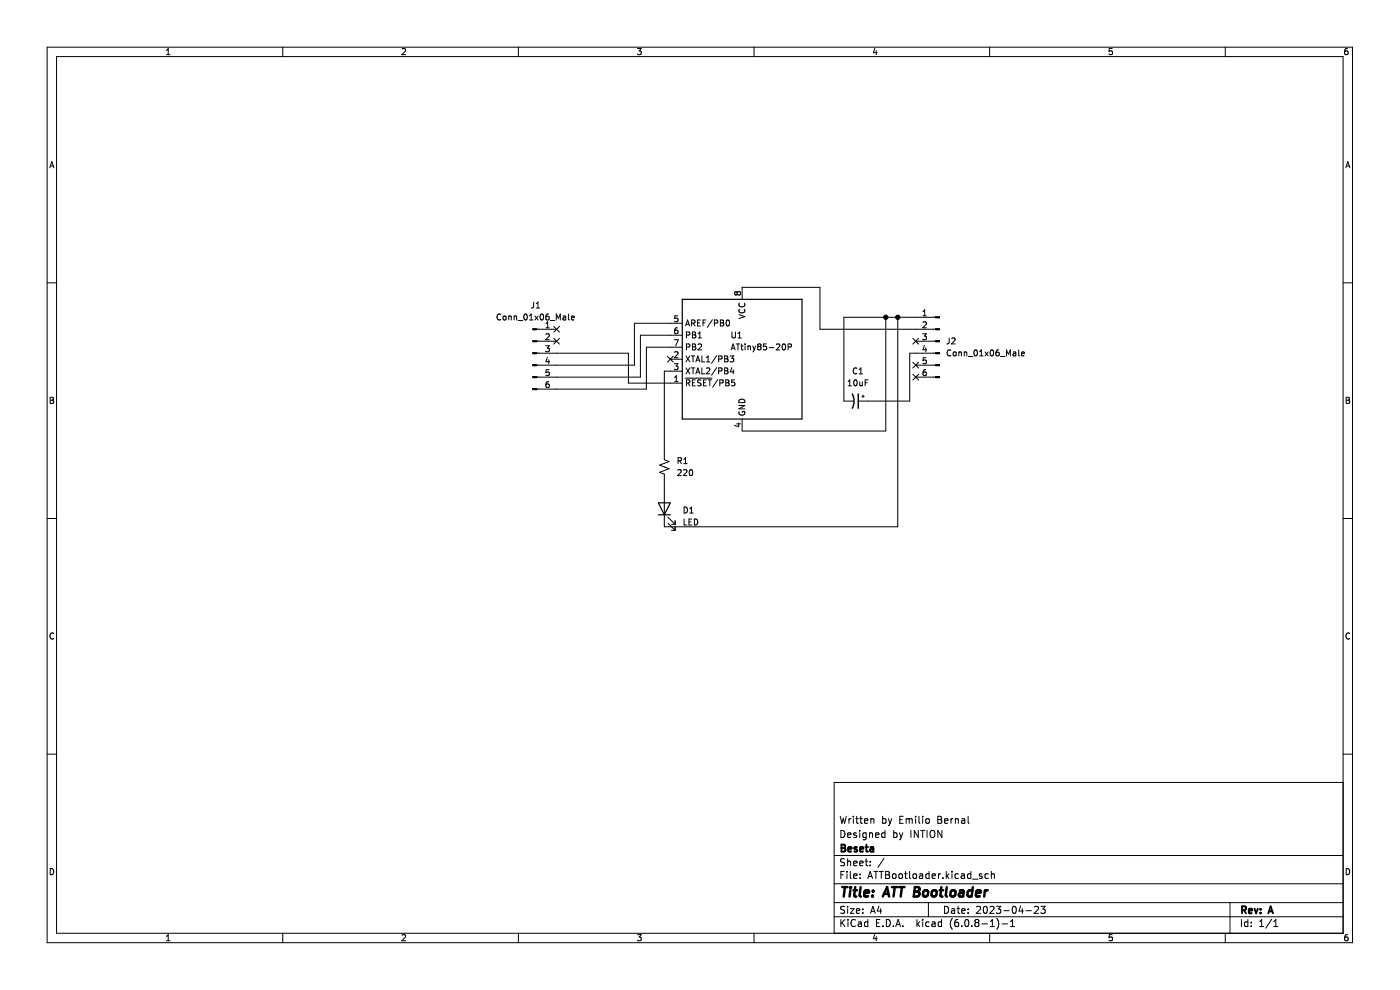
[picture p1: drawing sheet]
<svg xmlns="http://www.w3.org/2000/svg" width="297mm" height="210mm" viewBox="0 0 297 210" stroke-linecap="round" stroke-linejoin="round" font-family="sans-serif">
<path d="M0 0h296.9v210h-296.9z" fill-rule="evenodd" fill="#fff" stroke="#fff" stroke-width=".21"/>
<g fill="none" stroke="#000" stroke-width=".21">
<path d="M10 10h276.9v190h-276.9zM12 12h272.9v186h-272.9zM35.3 11.6h.8M35.3 10.7l.4-.4v1.3M60 10v2M85.3 10.4l.5-.1 .2 .4-.8 .9h.8M110 10v2M135.2 10.3h.8l-.4 .5 .4 .1v.6l-.2 .1-.6-.1M160 10v2M185.6 10.2l-.3 1h.8M185.9 10.7v.9M209.9 10v2"/>
<path d="M235.9 10.3h-.6v.6h.6v.6l-.1 .1-.5-.1M259.9 10v2M285.9 10.3l-.4 .1-.2 .2v.7l.2 .3 .4-.1v-.6l-.4-.1-.2 .2M10.6 35.6l.4-1.3 .4 1.3M10.7 35.2h.6M285.5 35.6l.4-1.3 .5 1.3M285.6 35.2h.6M10 60h2M284.9 60h2M106.2 66.7a.56 .56 0 0 0-.8 .5 .56 .56 0 0 0 .8 .6M106.8 67.2l.2-.2 .3 .2v.6h-.5zM107.9 67.2l.5-.1 .1 .8"/>
<path d="M107.9 67v.9M109.1 67.2l.5-.1v.8M109.1 67v.9M109.9 68h1M111.2 66.7l.2-.1a.68 .68 0 0 1 .5 .6 .68 .68 0 0 1-.5 .7l-.3-.5zM112.3 67.9h.8M112.3 67l.4-.4v1.3M113.2 64.1v1.1l-.5 .1M113.5 67l.6 .9M113.8 64.4l.3-.3v1.2M113.8 65.3h.7M113.9 74.9h19.4v6.4h11.4"/>
<path d="M113.9 72.4h4.2M113.9 69.8h4.2M114.1 67l-.6 .9M114.7 66.7l.2-.1a.68 .68 0 0 1 .4 .6 .68 .68 0 0 1-.4 .7l-.3-.5zM115.8 73.3h.7l-.4 .5 .4 .1v.6l-.2 .1-.5-.1M115.8 70.9l.5-.1 .2 .4-.7 .9h.7M115.8 69.5h.7M115.8 68.6l.4-.3v1.2M116.1 75.8l-.3 .9h.8M116.4 66.6l-.4 .1-.2 .2v.7l.2 .3 .4-.1v-.6l-.4-.1-.2 .2M116.4 76.3v.8M116.5 78.4h-.6l-.1 .6h.6l.1 .6-.2 .1-.5-.1"/>
<path d="M116.7 68h1M117.5 69.2l1.2 1.3M117.5 71.8l1.2 1.2M118 67.9v-1.3l.4 .9 .5-.9v1.3M118.7 69.2l-1.2 1.3M118.7 71.8l-1.2 1.2M119.5 67.1h.5v.8M120 67.3l-.6 .3 .2 .3 .4-.1M120.6 66.6v1.1l.2 .2M121.2 67.5l.6-.2v-.2l-.4-.1-.2 .2 .1 .6h.5M141.6 75.6l1.2 1.2M142.2 76.2h2.5"/>
<path d="M142.8 75.6l-1.2 1.2M143 77.1h.8l-.4 .5 .4 .2v.5l-.2 .1-.6-.1M143 72.1h.9l-.5 1.2M143.1 74.7l.5-.1 .2 .4-.8 .9h.8M143.7 69.5l-.3 .1-.2 .2-.1 .8 .3 .2 .4-.1-.1-.6-.3-.1-.3 .3M143.8 67h-.6l-.1 .6 .6-.1 .1 .6-.2 .2-.5-.2M144.7 68.6h-10.1v8.9h-20.7M144.7 71.1h-8.8v8.9h-22M144.7 73.7h-7.6v8.8h-23.2M145.4 69.1l.5-1.2 .4 1.2M145.5 75.5l.9 1.3M145.5 78l.9 1.3"/>
<path d="M145.6 68.8h.6M145.6 71.1l.6-.1 .1-.5-.7-.1v1.3M145.6 73.6h.6l.1-.5-.7-.1v1.2M146.4 75.5l-.9 1.3M146.4 78l-.9 1.3M146.7 78h.7M146.7 75.5h.7M146.7 68.5h.6l.1-.5-.7-.1v1.2M146.9 73h.4l.3 .2-.3 .4 .3 .1v.3l-.2 .2h-.5zM146.9 70.4h.4l.3 .3-.3 .3 .3 .1v.3l-.2 .3h-.5zM146.9 71h.4M146.9 73.6h.4"/>
<path d="M147 75.5v1.3M147 78v1.3M147 68.5l.4 .6M147.6 76.8l.4-1.3 .5 1.3M147.6 79.3l.4-1.3 .5 1.3M147.7 76.4h.6M147.7 78.9h.6M148 68.5h.4M148.1 70.8l.4-.4v1.3M148.1 71.7h.7M148.1 73.1l.5-.1 .2 .3-.8 .9h.8M148.6 67.9h-.6v1.2h.6"/>
<path d="M148.9 78v1.3h.6M148.9 75.5v1.3h.6M149.1 68.5h.5M149.7 67.9h-.6v1.2M149.9 78.2l.4-.2 .3 .4-.8 .9h.8M149.9 76.8h.7M149.9 75.9l.3-.4v1.3M151.1 67.8l-1.1 1.6M151.6 68.5h.6v-.5l-.6-.1v1.2M152 75.4l-1.1 1.7M152 78l-1.1 1.6M152.5 78.7l.6-.1v-.4l-.6-.2v1.3"/>
<path d="M152.5 76.2l.6-.1v-.5l-.6-.1v1.3M152.8 67.9h.4l.3 .2-.3 .4 .3 .1v.3l-.2 .2h-.5zM152.8 68.5h.4M153.7 75.5h.5l.2 .2-.2 .4 .2 .1 .1 .3-.3 .3h-.5zM153.7 78h.5l.2 .3-.2 .3 .2 .2 .1 .3-.3 .2h-.5zM153.7 76.1h.5M153.7 78.6h.5M154.2 68l.1-.1a.68 .68 0 0 1 .5 .6 .68 .68 0 0 1-.5 .6l-.3-.4zM154.9 75.5h.8l-.5 .5 .4 .1v.5l-.2 .2-.5-.2M155.1 74.2l.4-1.2 .4 1.2M155.2 73.9h.6M155.2 78l-.3 .9h.8"/>
<path d="M155.3 70.4v1l.2 .3h.3l.2-.3v-1M155.5 78.5v.8M156.2 73h.7M156.4 62.1l-.2-.2-.3 .2v.2l.2 .3 .3-.3M156.4 62.1l.2-.2h.3l.2 .2v.4l-.2 .1h-.3l-.2-.3M156.4 62.1v.2M156.6 70.8l.3-.4v1.3M156.6 71.7h.7M156.6 73v1.2M156.7 66.7l1.3 .5-1.3 .4M156.9 64.3a.56 .56 0 0 0 .5 .8 .56 .56 0 0 0 .5-.8M156.9 65.6a.56 .56 0 0 0 .5 .8 .56 .56 0 0 0 .5-.8"/>
<path d="M157.2 73.4h.4M157.3 73v1l.3 .2M157.4 63.5v-2.5h16.5v8.8h24.6M158.1 73v.1M158.1 73.4v.8M158.7 73.5l.5-.1v.8M158.7 73.4v.8M159.7 73.4l.3 .8M160 74.2l-.3 .4M160.3 73.4l-.3 .8M161 73.5l-.3-.2 .3-.3h.2l.2 .2-.2 .3M161 73.5l-.3 .2v.3l.3 .2h.2l.2-.2v-.4l-.2-.1"/>
<path d="M161 73.5h.2M162.6 73h-.6l-.1 .6 .6-.1 .1 .6-.2 .1-.5-.1M163.2 73.7h1M164.7 73.1l.5-.1 .2 .3-.7 .9h.7M166 73.1l.2-.1a.68 .68 0 0 1 .5 .6 .68 .68 0 0 1-.5 .6l-.3-.5zM167.2 73.6h.6l.1-.5-.7-.1v1.2M181.8 78.2a.56 .56 0 0 0-.8 .5 .56 .56 0 0 0 .8 .5M182.3 79.3h.7M182.3 78.4l.3-.4v1.3M187.9 67.3v24.1h-30.5v-2.5M190.5 67.3v44.4h-49.6v-11.1l-1-.4 2-.8-2-.7 2-.8-1-.4v-18.8h3.8M193.7 79.4l1.2 1.2"/>
<path d="M193.7 71.8l1.2 1.2M193.7 76.9l1.2 1.2M194.3 80h4.2M194.3 77.5h4.2M194.3 72.4h4.2M194.9 79.4l-1.2 1.2M194.9 71.8l-1.2 1.2M194.9 76.9l-1.2 1.2M195.7 70.8h.8l-.4 .5 .4 .1v.5l-.2 .2-.6-.2M195.8 66.1l.4-.4v1.3M195.8 67h.7M195.8 68.4l.5-.1 .2 .3-.8 .9h.8"/>
<path d="M196.1 73.3l-.3 .9h.8M196.4 73.8v.8M196.4 78.4l-.4 .1-.1 .2-.1 .7 .2 .3 .5-.1-.1-.6-.4-.1-.2 .2M196.5 75.9h-.6l-.1 .6 .6-.1 .1 .6-.2 .1-.5-.1M198.5 67.3h-19.5v17.8h2.1M198.5 74.9h-5.5v10.2h-10.9M201.4 71.7l-.1 1.1-.4 .2M201.7 74.3a.56 .56 0 0 0-.8 .6 .56 .56 0 0 0 .8 .5M201.9 71.8l.5-.1 .2 .3-.8 1h.8M202.3 74.8l.1-.2 .4 .2-.1 .6h-.4zM203.4 74.6v.9M203.4 74.8l.5-.1 .1 .8"/>
<path d="M204.6 74.8l.4-.1 .1 .8M204.6 74.6v.9M205.4 75.6h1M206.7 74.3l.2-.1a.68 .68 0 0 1 .5 .7 .68 .68 0 0 1-.5 .6l-.3-.5zM207.8 75.5h.7M207.8 74.6l.4-.4v1.3M209 74.6l.6 .9M209.6 74.6l-.6 .9M210.2 74.3l.2-.1a.68 .68 0 0 1 .4 .7 .68 .68 0 0 1-.4 .6l-.3-.5zM211.9 74.2l-.4 .1-.2 .2v.8l.2 .2 .4-.1v-.6l-.4-.1-.2 .3M212.2 75.6h1M213.5 75.5v-1.3l.4 .9 .5-.9v1.3"/>
<path d="M215 74.7h.4l.1 .8M215.5 75l-.6 .2 .2 .3 .4-.1M216.1 74.2v1.1l.2 .2M216.7 75.1l.6-.1v-.3l-.4-.1-.2 .2 .1 .6h.5M10.7 84.3h.4l.2 .2-.2 .4 .2 .1 .1 .3-.2 .3h-.5zM10.7 84.9h.4M116.4 81h-.3l-.2 .3-.1 .7 .3 .2 .4-.1-.1-.6-.3-.1-.3 .3M143.1 81h.7M143.1 80l.4-.3v1.3M143.8 99.7l.5-.1 .2 .4-.8 .9h.8M143.9 97.7h.6v-.5l-.6-.1v1.2M144.2 97.7l.4 .6"/>
<path d="M145 99.7l.5-.1 .2 .4-.8 .9h.8M145.1 98.3h.7M145.1 97.4l.3-.3v1.2M145.3 80.2h5.8M145.6 81.2h.6l.1-.5-.7-.1v1.2M145.9 81.2l.5 .6M146.4 99.7l.1-.1a.68 .68 0 0 1 .5 .7 .68 .68 0 0 1-.5 .6 .84 .84 0 0 1-.1-1.2zM146.9 81.2h.4M147.5 80.6h-.6v1.2h.6M148.7 80.6l-.7 .1v.4l.6 .2 .1 .3-.2 .2h-.5M149.3 81.2h.4M149.9 80.6h-.6v1.2h.6"/>
<path d="M150.2 80.6h.7M150.6 80.6v1.2M152.3 80.5l-1.1 1.6M152.7 81.2h.6l.1-.5-.7-.1v1.2M154 80.6h.4l.2 .2-.2 .4 .2 .1 .1 .3-.2 .2h-.5zM154 81.2h.4M155.8 80.6h-.6v.6l.6-.1v.6l-.1 .1-.5-.1M156.3 89.9h.8M156.7 89.7v.8l-.9-.3M156.7 86h1.3l-1.3 .7h1.3M156.8 87.3a.58 .58 0 0 0 .6 .8 .58 .58 0 0 0 .5-.8h-.4v.2M156.9 84.8a.66 .66 0 0 1 .8-.1 .66 .66 0 0 1 .3 .7h-1.3z"/>
<path d="M179.9 81.8h.7M179.9 80.9l.4-.3v1.2M181.2 80.7l.2-.1a.68 .68 0 0 1 .5 .6 .68 .68 0 0 1-.5 .6l-.3-.4zM182.4 81v.8l.5-.1M182.8 84.1h.5M182.9 81v.8M183.1 83.8v.5M183.5 81.2h.5M184.1 80.6h-.6v1.2M285.6 84.3h.4l.3 .2-.3 .4 .3 .1v.3l-.2 .3h-.5zM285.6 84.9h.4M10 110h2"/>
<path d="M141.7 111l1.5 1.5M141.7 109.7l1.5 1.5M142.5 112.5h.7M142.5 111.2h.7M143.2 110.5v.7M143.2 111.7v.8M145.1 107.6a.64 .64 0 0 1 .8 .6 .64 .64 0 0 1-.8 .6zM145.1 110.1v1.3h.6M146.2 110.7h.4M146.3 107.9l.4-.3v1.2M146.3 108.8h.8M146.8 110.1h-.6v1.3h.6"/>
<path d="M147.3 110.1a.64 .64 0 0 1 .7 .6 .64 .64 0 0 1-.7 .7zM284.9 110h2M11.4 134.4a.58 .58 0 0 0-.8 .5 .58 .58 0 0 0 .8 .5M286.3 134.4a.58 .58 0 0 0-.8 .5 .58 .58 0 0 0 .8 .5M10 160h2M284.9 160h2M178.2 173.2l.4 1.5 .3-1.1 .3 1.1 .3-1.5M178.4 176.2a.76 .76 0 0 1 .9 .7 .76 .76 0 0 1-.9 .8zM179.8 177.2l.7-.2v-.3h-.5l-.2 .2 .1 .7h.6M180.1 173.7v1M180.5 173.7l-.4 .2M181 173.2v.1"/>
<path d="M181 173.7v1M181.5 173.7h.6M181.7 176.7h-.4l-.2 .2 .1 .2 .5 .1v.4h-.6M181.7 173.2v1.2l.4 .3M182.4 176.2v.1M182.4 176.7v1M182.4 173.7h.6M182.6 173.2v1.2l.4 .3M183.4 174.2l.7-.2-.1-.3h-.4l-.2 .2 .1 .7h.5M183.7 176.7h-.4l-.3 .2 .2 .7h.5M183.7 176.7v1.2l-.2 .2h-.4M184.5 176.8l.2-.1h.3l.1 1"/>
<path d="M184.5 176.7v1M184.7 173.8l.3-.1h.3l.1 1M184.7 173.7v1M185.7 177.2l.8-.2-.1-.3h-.4l-.3 .2 .1 .7h.6M187.2 173.7h.5l.3 .2-.2 .7h-.6M187.2 173.2v1.5M187.7 176.7h-.4l-.3 .2 .2 .7h.5M187.7 176.2v1.5M188.5 173.7l.3 1M188.8 174.7l-.3 .5M189.2 173.7l-.4 1M189.6 176.7h.4l.3 .2-.1 .7h-.6"/>
<path d="M189.6 176.2v1.5M190.8 176.7l.4 1M190.9 173.9h.5M191.2 177.7l-.4 .4M191.5 176.7l-.3 1M191.6 173.2h-.7v1.5h.7M192.2 173.8l.5-.1 .2 .2M192.2 173.7v1M192.9 173.9l.2-.2h.4v1M192.9 173.9v.8M193.2 176.2v1.5M194.2 173.2v.1"/>
<path d="M194.2 173.7v1M194.8 176.2v1.5l-.8-1.5v1.5M195 173.2v1.2l.2 .3M195.3 176.2h.9M195.7 173.2v.1M195.7 173.7v1M195.7 176.2v1.5M196.5 173.8l.2-.1 .4 .1 .1 .6-.2 .2-.3 .1-.2-.2zM196.7 176.2v1.5M197.4 176.4l.3-.2a.5 .5 0 0 1 .6 .5v.5a.5 .5 0 0 1-.5 .5 .5 .5 0 0 1-.5-.5zM199 173.2h.5l.2 .2-.2 .5 .2 .1 .1 .4-.3 .3h-.5zM199 173.9h.5"/>
<path d="M199.8 176.2v1.5l-.8-1.5v1.5M200.4 174.2l.7-.2-.1-.3h-.4l-.2 .2 .1 .7h.5M201.7 173.7v1M202.2 173.7l-.5 .2M202.7 173.8l.2-.1h.3l.1 1M202.7 173.7v1M204 173.7h.6l.1 1M204.7 174l-.5 .1-.2 .2 .2 .4 .5-.1M205.4 173.2v1.2l.2 .3M284.9 166h-107.9v32M10.7 184.3a.66 .66 0 0 1 .7 .6 .66 .66 0 0 1-.7 .7zM35.3 198.6l.4-.3v1.3"/>
<path d="M35.3 199.6h.8M60 198v2M85.3 198.4l.5-.1 .2 .3-.8 1h.8M110 198v2M135.2 198.3h.8l-.4 .4 .4 .2v.5l-.2 .2-.6-.2M160 198v2M177 194.5h107.9M177 191.5h107.9M177 187.5h107.9M177 181.5h107.9M178.4 185.6h.5M178.4 195v1.5"/>
<path d="M178.6 195.7l.6 .8M179.1 184.8h-.7v1.5M179.2 192.3l-.6-.1-.2 .2v.4l.6 .3 .2 .4-.3 .2h-.6M179.2 182.2l-.6-.1-.2 .2v.4l.6 .3 .2 .4-.3 .2h-.6M179.2 195l-.8 .9M179.7 184.8v.2M179.7 185.3v1M179.8 182.1v1.5M179.8 192.2v.2M179.8 192.7v1M179.8 182.8l.2-.2 .4 .1 .1 .9M179.9 195v.2"/>
<path d="M179.9 195.5v1M180.4 192.7h.8l-.8 1h.8M180.4 184.8v1.3l.2 .2M181.1 183.1l.7-.1-.1-.3-.4-.1-.2 .3 .1 .7h.5M181.1 185.8l.7-.1-.1-.3-.4-.1-.2 .3 .1 .7h.5M181.5 195.2a.71 .71 0 0 0-1 .5 .71 .71 0 0 0 .7 .8l.3-.1M181.7 193.2l.7-.1-.1-.3-.4-.1-.2 .3v.7h.6M182.1 195.6h.6v.9M182.4 183.1l.7-.1-.1-.3-.4-.1-.2 .3 .1 .7h.5M182.5 186.2v.1M182.5 185.4v.2M182.7 195.9l-.5 .1-.2 .2 .2 .3h.5"/>
<path d="M183 193.6v.1M183 192.8v.2M183.5 182.6h.6M183.7 182.1v1.3l.4 .2M184.1 195.6l-.4-.1-.3 .3 .1 .7h.6M184.1 195v1.5M184.1 186.3l.5-1.5 .5 1.5M184.2 185.9h.8M184.6 183.5v.1M184.6 182.7v.2M184.7 193.7l.5-1.5 .5 1.5M184.8 193.3h.7"/>
<path d="M185.4 184.8h.8M185.6 198.2l-.3 .9h.8M185.8 184.8v1.5M185.9 198.7v.9M186 195.8h.5M186.5 192.2l-.4 1h.9M186.5 184.8h.9M186.7 195h-.7v1.5h.7M186.8 192.7v1M187 184.8v1.5M187.3 196.4v.1M187.5 182.1l-1.3 1.9"/>
<path d="M187.9 185.6h.5M187.9 184.8h.5l.3 .3-.3 .5 .3 .1v.4l-.2 .2h-.6zM188 195a.76 .76 0 0 1 .9 .8 .76 .76 0 0 1-.9 .7zM189.4 185.5l.2-.2 .4 .2 .1 .6-.1 .2h-.4l-.2-.1zM189.5 196.4v.1M190 196.5l.5-1.5 .5 1.5M190.2 196.1h.7M190.7 185.5l.3-.2 .4 .2 .1 .6-.2 .2h-.3l-.3-.1zM191.5 196.4v.1M191.9 185.3h.6M192.1 184.8v1.3l.4 .2M193 184.8v1.3l.2 .2"/>
<path d="M193.7 185.5l.3-.2 .4 .2 .1 .6-.2 .2h-.3l-.3-.1zM194.5 195v1.5M194.7 196l.4 .5M195.1 195.5l-.6 .6M195.1 185.4h.6v.9M195.7 195v.2M195.7 195.5v1M195.7 185.7l-.5 .1-.2 .2 .2 .3h.5M197 191.5v3M197.1 195.6l-.4-.1-.3 .3 .1 .7h.6M197.1 185.4l-.4-.1-.3 .3 .1 .7h.6M197.1 184.8v1.5"/>
<path d="M197.7 185.8l.8-.1-.1-.3-.4-.1-.3 .3 .1 .7h.6M197.7 195.6h.6l.1 .9M198.4 195.9l-.5 .1-.2 .2 .2 .3h.5M199.1 185.3v1M199.5 185.3l-.4 .3M199.7 195.6l-.4-.1-.3 .3 .2 .7h.5M199.7 195v1.5M200 186.2v.1M200.4 192.2a.76 .76 0 0 1 .8 .8 .76 .76 0 0 1-.8 .7zM200.7 184.8v1.5M200.9 185.8l.4 .5M201.3 185.3l-.6 .6"/>
<path d="M201.9 192.8h.6v.9M202 184.8v.2M202 185.3v1M202 194.8a1.72 1.72 0 0 0 0 2.3M202.5 193.1l-.5 .1-.2 .2 .2 .3h.5M203 192.7h.6M203.2 192.2v1.3l.4 .2M203.2 195l-.4 .1a1.01 1.01 0 0 0 0 1.4l.5-.1 .1-.5-.3-.3-.4 .1-.2 .2M203.3 185.4l-.4-.1-.3 .3 .1 .7h.6M204 185.4h.5l.1 .9M204 193.2l.7-.1v-.3l-.5-.1-.2 .3 .1 .7h.6M204 196.4v.1"/>
<path d="M204.6 185.7l-.5 .1-.2 .2 .2 .3h.5M204.8 195.2l.2-.2a.8 .8 0 0 1 .5 .8 .8 .8 0 0 1-.5 .7l-.3-.5zM205.4 193.6v.1M205.4 192.8v.2M206 185.4l-.5-.1-.3 .3 .2 .7h.6M206 184.8v1.5M206.2 196.4v.1M206.3 186.5h1.2M207.1 195.7l-.3 .3 .1 .4 .2 .1h.4l.2-.2-.1-.5-.2-.1M207.1 195.7l-.3-.3 .3-.4h.3l.3 .3-.3 .4M207.1 195.7h.3M207.2 192.4l.5-.2 .3 .5-.9 1h.9"/>
<path d="M208.3 185.4l-.3-.1-.3 .3 .1 .2 .5 .1v.4h-.6M208.3 196h1.2M208.7 192.4l.3-.2a.8 .8 0 0 1 .5 .8 .8 .8 0 0 1-.5 .7l-.4-.5zM209.7 185.4l-.5-.1-.2 .3 .1 .7h.6M209.9 198v2M210 192.4l.6-.2 .3 .5-.9 1h.9M210.1 196.5h.9M210.1 195.5l.4-.5v1.5M210.3 185.5l.2-.2 .4 .1 .1 .9M210.3 184.8v1.5M211.4 192.2h.9l-.5 .6 .4 .2v.6l-.2 .1-.6-.1M211.5 194.8a1.72 1.72 0 0 1 0 2.3"/>
<path d="M212.6 196h1.1M213 193.2h1.1M214.4 196.5h.8M214.4 195.5l.4-.5v1.5M214.9 192.4l.2-.2a.8 .8 0 0 1 .5 .8 .8 .8 0 0 1-.5 .7l-.4-.5zM216.5 192.2l-.3 1h.9M216.9 192.7v1M217.7 193.2h1.1M219.5 192.4l.5-.2 .3 .5-.9 1h.9M220.8 192.2h.9l-.5 .6 .5 .2v.6l-.2 .1-.7-.1M235.9 198.3h-.6v.6l.6-.1v.6l-.1 .2-.5-.2M259.9 198v2"/>
<path d="M260.9 191.5v6.5M263.4 195v1.5M264.7 195.6l-.4-.1-.3 .3 .2 .7h.5M264.7 195v1.5M265.4 196.4v.1M265.4 195.6v.2M267.2 196.5h.9M267.2 195.5l.5-.5v1.5M269.8 195l-1.3 1.9M270.2 196.5h.9M270.2 195.5l.5-.5v1.5M285.6 184.3a.66 .66 0 0 1 .7 .6 .66 .66 0 0 1-.7 .7z"/>
<path d="M285.9 198.3h-.4l-.2 .3v.7l.2 .3 .4-.2v-.6l-.4-.1-.2 .3"/>
</g>
<g fill="none" stroke="#000" stroke-width=".39">
<path d="M178.5 179.1h.5l.3 .3-.3 .5 .3 .1 .1 .4-.3 .2h-.6zM178.5 179.9h.5M181.8 179.7l-.4-.1-.2 .3 .1 .2 .5 .1v.4h-.6M183.6 179.6h.5M183.8 179.1v1.3l.3 .2M184.6 179.7h.6l.1 .9M179.9 180.1l.8-.1-.1-.3-.4-.1-.3 .3 .1 .7h.6M182.4 180.1l.8-.1-.1-.3-.4-.1-.3 .3 .1 .7h.6M185.3 180l-.5 .1-.2 .2 .2 .3h.5M263.5 193h.7l.1-.3v-.3l-.8-.2v1.5M263.8 193l.5 .7M264.9 193.2l.7-.1v-.3l-.5-.1-.2 .3 .1 .7h.6"/>
<path d="M266.1 192.7l.4 1 .3-1M267.4 193.6v.1M267.4 192.8v.2M269.1 193.7l.5-1.5 .5 1.5M269.2 193.3h.7"/>
</g>
<g fill="none" stroke="#000" stroke-width=".52">
<path d="M178.7 188.2h1.1M179.2 188.2l-.2 2M180.4 188.8l-.2 1.4M180.5 188.2v.2M181.1 188.8h.7M181.4 188.2l-.2 1.7 .1 .2 .4 .1M182.6 188.2l-.2 1.7 .2 .3M183.4 189.5l.9-.2v-.4l-.6-.1-.3 .3v1h.7M185.1 190v.2M185.2 188.9v.2M187.3 190.2l.9-2 .4 2M187.5 189.6h1"/>
<path d="M189.2 188.2h1.2M189.8 188.2l-.2 2M190.8 188.2h1.1M191.3 188.2l-.2 2M194 189.1h.6M194.1 188.2h.7l.2 .2 .1 .3-.5 .4 .3 .1a.58 .58 0 0 1-.3 1h-.8zM196 189l.1-.1a.5 .5 0 0 1 .8 .3l-.1 .6-.2 .3a.5 .5 0 0 1-.8-.3zM197.8 189l.1-.1a.5 .5 0 0 1 .8 .3v.6l-.3 .3a.5 .5 0 0 1-.8-.3zM199.3 188.8h.8M199.7 188.2l-.2 1.7 .1 .2 .3 .1M200.9 188.2l-.3 1.7 .3 .3M201.8 189l.1-.1a.5 .5 0 0 1 .8 .3v.6l-.3 .3a.5 .5 0 0 1-.8-.3z"/>
<path d="M203.6 188.9h.8l-.1 1.3M204.4 189.3l-.7 .1a.4 .4 0 0 0-.3 .4 .4 .4 0 0 0 .3 .4l.6-.1M206.3 188.9a.66 .66 0 0 0-1 .3l-.1 .6 .2 .3h.7M206.4 188.2l-.3 2M207.1 189.5l.9-.2v-.4l-.6-.1-.3 .3v1h.8M209 188.8l-.2 1.4M209.5 188.8l-.4 .1-.2 .3"/>
</g>
<path d="M180.8 83.6a3.2 3.2 0 0 1 0 3M182.1 83.6v3" fill="none" stroke="#000" stroke-width=".3"/>
<path d="M144.7 63.5h25.4v25.4h-25.4zM139.7 109.2h2.5M139.7 106.7h2.5l-1.3 2.5z" fill="none" stroke="#000" stroke-width=".25"/>
<g fill="#000" stroke="#000" stroke-width=".21">
<path d="M113 79.9h.9v.2h-.9z" fill-rule="evenodd"/>
<path d="M113 77.3h.9v.3h-.9z" fill-rule="evenodd"/>
<path d="M113 74.8h.9v.2h-.9z" fill-rule="evenodd"/>
<path d="M113 72.3h.9v.2h-.9z" fill-rule="evenodd"/>
<path d="M113 69.7h.9v.3h-.9z" fill-rule="evenodd"/>
<path d="M198.5 79.9h.8v.2h-.8z" fill-rule="evenodd"/>
<path d="M198.5 77.3h.8v.3h-.8z" fill-rule="evenodd"/>
<path d="M198.5 74.8h.8v.2h-.8z" fill-rule="evenodd"/>
<path d="M198.5 72.3h.8v.2h-.8z" fill-rule="evenodd"/>
<path d="M198.5 69.7h.8v.3h-.8z" fill-rule="evenodd"/>
<path d="M198.5 67.2h.8v.2h-.8z" fill-rule="evenodd"/>
<path d="M113 82.4h.9v.3h-.9z" fill-rule="evenodd"/>
<circle cx="187.9" cy="67.3" r=".46"/>
<circle cx="190.5" cy="67.3" r=".46"/>
</g>
</svg>
